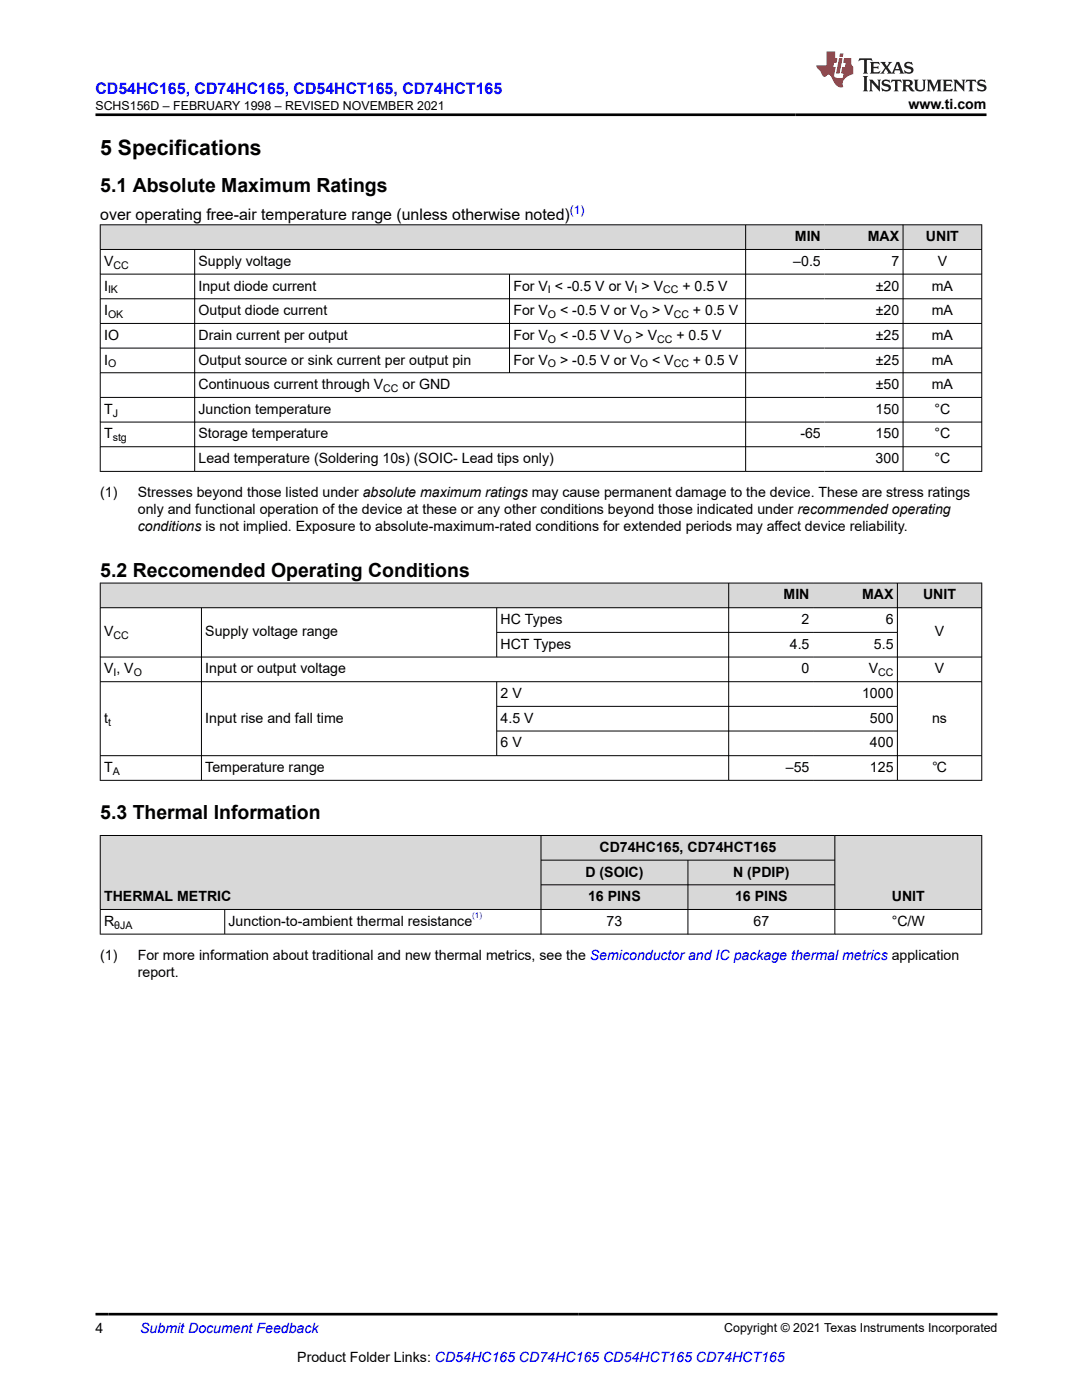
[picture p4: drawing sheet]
<svg xmlns="http://www.w3.org/2000/svg" width="216mm" height="279mm" viewBox="0 0 216 279" stroke-linecap="round" stroke-linejoin="round" font-family="sans-serif">
<defs><g id="words">
<text font-size="4.2" x="20" y="30.9">5 Specifications</text>
<g font-size="3.9">
<text x="20" y="38.4">5.1 Absolute Maximum Ratings</text>
<text x="20" y="115.1">5.2 Reccomended Operating Conditions</text>
<text x="20" y="163.4">5.3 Thermal Information</text>
</g>
<text font-size="3.2" fill="#00f" x="19" y="18.7">CD54HC165, CD74HC165, CD54HCT165, CD74HCT165</text>
<text font-size="3.2" x="20" y="43.8">over operating free-air temperature range (unless otherwise noted)</text>
<g font-size="2.8">
<text x="181.3" y="21.8">www.ti.com</text>
<text x="20.8" y="53.1">V</text>
<text x="39.6" y="53.1">Supply voltage</text>
<text x="158.3" y="53.1">–0.5</text>
<text x="158.6" y="48.1">MIN</text>
<text x="173.2" y="48.1">MAX</text>
<text x="177.9" y="53.1">7</text>
<text x="184.8" y="48.1">UNIT</text>
<text x="187.1" y="53.1">V</text>
<text x="20.8" y="58">I</text>
<text x="39.6" y="58">Input diode current</text>
<text x="102.4" y="58">For V &lt; -0.5 V or V &gt; V</text>
<text x="136.2" y="58">+ 0.5 V</text>
<text x="174.7" y="58">±20</text>
<text x="185.9" y="58">mA</text>
<text x="20.8" y="62.9">I</text>
<text x="39.6" y="62.9">Output diode current</text>
<text x="102.4" y="62.9">For V</text>
<text x="111.8" y="62.9">&lt; -0.5 V or V</text>
<text x="130.1" y="62.9">&gt; V</text>
<text x="138.3" y="62.9">+ 0.5 V</text>
<text x="174.7" y="62.9">±20</text>
<text x="185.9" y="62.9">mA</text>
<text x="20.8" y="67.8">IO</text>
<text x="39.6" y="67.8">Drain current per output</text>
<text x="102.4" y="67.8">For V</text>
<text x="111.8" y="67.8">&lt; -0.5 V V</text>
<text x="126.8" y="67.8">&gt; V</text>
<text x="135" y="67.8">+ 0.5 V</text>
<text x="174.7" y="67.8">±25</text>
<text x="185.9" y="67.8">mA</text>
<text x="20.8" y="72.7">I</text>
<text x="39.6" y="72.7">Output source or sink current per output pin</text>
<text x="39.6" y="77.7">Continuous current through V</text>
<text x="80.3" y="77.7">or GND</text>
<text x="102.4" y="72.7">For V</text>
<text x="111.8" y="72.7">&gt; -0.5 V or V</text>
<text x="130.1" y="72.7">&lt; V</text>
<text x="138.3" y="72.7">+ 0.5 V</text>
<text x="174.7" y="72.7">±25</text>
<text x="174.7" y="77.7">±50</text>
<text x="185.9" y="72.7">mA</text>
<text x="185.9" y="77.7">mA</text>
<text x="20.8" y="82.6">T</text>
<text x="39.6" y="82.6">Junction temperature</text>
<text x="174.7" y="82.6">150</text>
<text x="186.5" y="82.6">°C</text>
<text x="20.8" y="87.5">T</text>
<text x="39.6" y="87.5">Storage temperature</text>
<text x="159.7" y="87.5">-65</text>
<text x="174.7" y="87.5">150</text>
<text x="186.5" y="87.5">°C</text>
<text x="39.6" y="92.4">Lead temperature (Soldering 10s) (SOIC- Lead tips only)</text>
<text x="174.7" y="92.4">300</text>
<text x="186.5" y="92.4">°C</text>
<text x="20" y="99.2">(1)</text>
<text x="27.5" y="99.2">Stresses beyond those listed under absolute maximum ratings may cause permanent damage to the device. These are stress ratings</text>
<text x="27.5" y="102.6">only and functional operation of the device at these or any other conditions beyond those indicated under recommended operating</text>
<text x="27.5" y="106">conditions is not implied. Exposure to absolute-maximum-rated conditions for extended periods may affect device reliability.</text>
<text x="156.4" y="119.6">MIN</text>
<text x="172" y="119.6">MAX</text>
<text x="184.2" y="119.6">UNIT</text>
<text x="99.9" y="124.6">HC Types</text>
<text x="160" y="124.6">2</text>
<text x="176.7" y="124.6">6</text>
<text x="20.8" y="127">V</text>
<text x="41" y="127">Supply voltage range</text>
<text x="99.9" y="129.5">HCT Types</text>
<text x="157.6" y="129.5">4.5</text>
<text x="174.4" y="129.5">5.5</text>
<text x="186.5" y="127">V</text>
<text x="20.8" y="134.4">V , V</text>
<text x="41" y="134.4">Input or output voltage</text>
<text x="160" y="134.4">0</text>
<text x="173.4" y="134.4">V</text>
<text x="186.5" y="134.4">V</text>
<text x="99.9" y="139.3">2 V</text>
<text x="172" y="139.3">1000</text>
<text x="20.8" y="144.2">t</text>
<text x="41" y="144.2">Input rise and fall time</text>
<text x="99.9" y="144.2">4.5 V</text>
<text x="99.9" y="149.2">6 V</text>
<text x="173.6" y="144.2">500</text>
<text x="173.6" y="149.2">400</text>
<text x="186" y="144.2">ns</text>
<text x="20.8" y="154.1">T</text>
<text x="41" y="154.1">Temperature range</text>
<text x="156.8" y="154.1">–55</text>
<text x="173.6" y="154.1">125</text>
<text x="186" y="154.1">℃</text>
<text x="119.6" y="170">CD74HC165, CD74HCT165</text>
<text x="20.8" y="179.9">THERMAL METRIC</text>
<text x="116.8" y="174.9">D (SOIC)</text>
<text x="117.4" y="179.9">16 PINS</text>
<text x="146.3" y="174.9">N (PDIP)</text>
<text x="146.7" y="179.9">16 PINS</text>
<text x="178" y="179.9">UNIT</text>
<text x="20.8" y="184.8">R</text>
<text x="45.6" y="184.8">Junction-to-ambient thermal resistance</text>
<text x="121" y="184.8">73</text>
<text x="150.4" y="184.8">67</text>
<text x="177.9" y="184.8">°C/W</text>
<text x="20" y="191.6">(1)</text>
<text x="27.5" y="191.6">For more information about traditional and new thermal metrics, see the Semiconductor and IC package thermal metrics application</text>
<text x="27.5" y="195">report.</text>
<text x="19" y="266.1">4</text>
<text x="59.3" y="271.7">Product Folder Links: CD54HC165 CD74HC165 CD54HCT165 CD74HCT165</text>
</g>
<text font-size="2.8" fill="#00f" x="28" y="266.1">Submit Document Feedback</text>
<g font-size="2.5">
<text x="19.1" y="21.9">SCHS156D – FEBRUARY 1998 – REVISED NOVEMBER 2021</text>
<text x="144.5" y="265.8">Copyright © 2021 Texas Instruments Incorporated</text>
</g>
<text font-size="2.4" fill="#00f" x="113.7" y="42.8">(1)</text>
<g font-size="2.1">
<text x="22.6" y="53.6">CC</text>
<text x="21.6" y="58.5">IK</text>
<text x="109.3" y="58.5">I</text>
<text x="126.6" y="58.5">I</text>
<text x="132.3" y="58.5">CC</text>
<text x="21.6" y="63.5">OK</text>
<text x="109.3" y="63.5">O</text>
<text x="127.7" y="63.5">O</text>
<text x="134.4" y="63.5">CC</text>
<text x="109.3" y="68.4">O</text>
<text x="124.4" y="68.4">O</text>
<text x="131.1" y="68.4">CC</text>
<text x="21.6" y="73.3">O</text>
<text x="109.3" y="73.3">O</text>
<text x="127.7" y="73.3">O</text>
<text x="134.4" y="73.3">CC</text>
<text x="22.5" y="83.2">J</text>
<text x="76.5" y="78.2">CC</text>
<text x="22.5" y="88.1">stg</text>
<text x="22.6" y="127.6">CC</text>
<text x="22.6" y="135">I</text>
<text x="26.7" y="135">O</text>
<text x="175.2" y="135">CC</text>
<text x="21.6" y="144.8">t</text>
<text x="22.5" y="154.7">A</text>
<text x="22.8" y="185.3">θJA</text>
</g>
<text font-size="1.6" fill="#00f" x="94.2" y="183.1">(1)</text>
</g></defs>
<g fill="#d8d8d8">
<path d="M20 44.9h175.9v4.9h-175.9z" fill-rule="evenodd"/>
<path d="M20.1 44.9h128.6v4.8h-128.6z" fill-rule="evenodd"/>
<path d="M148.8 44.9h15.7v4.8h-15.7z" fill-rule="evenodd"/>
<path d="M164.5 44.9h15.6v4.8h-15.6z" fill-rule="evenodd"/>
<path d="M180.3 44.9h15.5v4.8h-15.5z" fill-rule="evenodd"/>
</g>
<g fill="none" stroke="#000" stroke-width=".2">
<path d="M19.9 44.9h176.1M19.9 49.8h176.1M19.9 54.7h176.1M19.9 59.6h176.1M20 44.8v49.3M38.8 49.8v44.3M101.7 54.7v19.8M148.8 44.8v49.3M180.2 44.8v49.3M195.9 44.8v49.3M19.9 64.5h176.1M19.9 69.5h176.1"/>
<path d="M19.9 74.4h176.1M19.9 79.3h176.1M19.9 84.2h176.1M19.9 89.2h176.1M19.9 94.1h176.1"/>
</g>
<g fill="#d8d8d8">
<path d="M20 116.4h175.9v4.9h-175.9z" fill-rule="evenodd"/>
<path d="M20.1 116.4h125.2v4.8h-125.2z" fill-rule="evenodd"/>
<path d="M145.5 116.4h16.7v4.8h-16.7z" fill-rule="evenodd"/>
<path d="M162.2 116.4h16.8v4.8h-16.8z" fill-rule="evenodd"/>
<path d="M179.1 116.4h16.7v4.8h-16.7z" fill-rule="evenodd"/>
</g>
<g fill="none" stroke="#000" stroke-width=".2">
<path d="M19.9 116.4h176.1M20 116.3v39.5M145.4 116.3v39.5M179.1 116.3v39.5M195.9 116.3v39.5M19.9 121.3h176.1M19.9 131.1h176.1M19.9 136h176.1M40.2 121.3v34.5M99.1 121.3v9.9M99.1 136v14.9M99.1 126.2h80"/>
<path d="M19.9 150.8h176.1M19.9 155.7h176.1M99.1 141h80M99.1 145.9h80"/>
</g>
<g fill="#d8d8d8">
<path d="M20 166.7h175.9v5h-175.9z" fill-rule="evenodd"/>
<path d="M20.1 166.8h87.8v14.6h-87.8z" fill-rule="evenodd"/>
<path d="M108 166.8h58.5v4.8h-58.5z" fill-rule="evenodd"/>
<path d="M166.6 166.8h29.2v14.6h-29.2z" fill-rule="evenodd"/>
<path d="M108 171.7h29.2v4.8h-29.2z" fill-rule="evenodd"/>
<path d="M137.3 171.7h29.2v4.8h-29.2z" fill-rule="evenodd"/>
<path d="M108 176.6h29.2v4.8h-29.2z" fill-rule="evenodd"/>
<path d="M137.3 176.6h29.2v4.8h-29.2z" fill-rule="evenodd"/>
</g>
<path d="M19.9 166.7h176.1M20 166.7v19.8M107.9 166.7v19.8M107.9 171.7h58.7M107.9 176.6h58.7M137.3 171.7v14.8M166.6 166.7v19.8M195.9 166.7v19.8M19.9 181.5h176.1M19.9 186.4h176.1M44.8 181.5v5" fill="none" stroke="#000" stroke-width=".2"/>
<path d="M171.5 11.6l-.2 .6 .5-.2h.6v.1v2.2l-.2 .4h1l-.2-.4v-2.2v-.1h.5l.5 .2-.1-.6zM173.6 12.4l.2 .3v1.6l-.2 .4h1.9l.1-.6a1.08 1.08 0 0 1-1.3 .2v-.7h.6l.4 .2v-.7l-.4 .2h-.6v-.5l.2-.2a1 1 0 0 1 1 .3l-.1-.5zM175.7 12.4l.9 1.1-1 1.2h.9l-.2-.2 .5-.8 .4 .8-.2 .2h1.6l-.2-.2 .2-.5h.9l.1 .5-.1 .2h.9l-.2-.4-.8-1.9h-.5l-.9 2.1-.9-1.1 .9-1h-.8l.2 .2-.4 .6-.4-.6 .2-.2zM179 12.8l.4 1h-.7zM180.7 12.5a.65 .65 0 0 0-.2 .7 .65 .65 0 0 0 .6 .5l.6 .1 .1 .3a.79 .79 0 0 1-.7 .4 .79 .79 0 0 1-.7-.5l.1 .7 .2-.1a.93 .93 0 0 0 1.1 0 .93 .93 0 0 0 .4-.9 1.46 1.46 0 0 0-1.2-.6l-.1-.3a1.09 1.09 0 0 1 1.2 .2l-.2-.6-.1 .1-.5-.2zM172.2 15.2l.2 .4v2.2l-.2 .4h1l-.2-.4v-2.2l.2-.4zM173.4 15.9l.2 .4v1.5l-.2 .4h.8l-.3-.4 .1-1.3 1.6 1.8v-2l.2-.4h-.7l.1 .2 .1 1.1-1.2-1.3zM176.2 16a.65 .65 0 0 0-.2 .8 .65 .65 0 0 0 .6 .4l.6 .2 .1 .2a.79 .79 0 0 1-.7 .4 .79 .79 0 0 1-.7-.5l.1 .7 .2-.1a.93 .93 0 0 0 1.1 .1 .93 .93 0 0 0 .4-1 1.46 1.46 0 0 0-1.2-.5l-.1-.4a1.09 1.09 0 0 1 1.2 .2l-.1-.6-.2 .1-.5-.1zM177.9 15.9l-.1 .6a.63 .63 0 0 1 .8-.3v1.6l-.3 .4h1l-.2-.4v-1.6a.66 .66 0 0 1 .8 .3l-.1-.6zM180 15.9l.2 .4v1.5l-.2 .4h1l-.2-.2-.1-.7h.5l.1 .2a.79 .79 0 0 0 1.2 .6l-1-.9a.61 .61 0 0 0 .6-.6 .61 .61 0 0 0-.5-.7zM180.8 16.2h.1a.47 .47 0 0 1 .5 .1 .47 .47 0 0 1 .1 .5l-.1 .1-.7 .1zM182.3 15.9l.2 .2a2.27 2.27 0 0 0 .4 2 1.04 1.04 0 0 0 1.7-.7v-1.3l.2-.2h-.8l.2 .4v1.1a.6 .6 0 0 1-.6 .6 .6 .6 0 0 1-.6-.6v-1.1l.3-.4zM184.9 15.9l.2 .4v1.5l-.2 .4h.8l-.3-.4v-1.4l.9 1.9 .9-1.9v1.4l-.3 .4h1l-.2-.4v-1.5l.2-.4h-.8l-.7 1.5-.6-1.5zM188.1 15.9l.2 .4v1.5l-.2 .4h1.9l.1-.6a1.09 1.09 0 0 1-1.3 .2v-.7h.6l.4 .2v-.6l-.4 .2h-.6v-.6l.2-.1a1.01 1.01 0 0 1 1 .3l-.1-.6zM190.2 15.9l.3 .4v1.5l-.3 .4h.8l-.2-.4v-1.3l1.6 1.8v-2l.2-.4h-.7l.2 .2v1.1l-1.2-1.3zM192.8 15.9l-.1 .6a.63 .63 0 0 1 .8-.3v1.6l-.3 .4h1l-.2-.4v-1.6a.66 .66 0 0 1 .8 .3l-.1-.6zM195.2 16a.65 .65 0 0 0-.2 .8 .65 .65 0 0 0 .6 .4l.6 .2 .2 .2a.79 .79 0 0 1-.7 .4 .79 .79 0 0 1-.7-.5l.1 .7 .2-.1a.93 .93 0 0 0 1 .1 .93 .93 0 0 0 .5-1 1.46 1.46 0 0 0-1.3-.5v-.4a1.09 1.09 0 0 1 1.2 .2l-.2-.6-.2 .1-.5-.1z" fill="#231f20"/>
<path d="M164.9 10.3v2.7h-2l.1 .4 .8 1a.95 .95 0 0 0 1 .9 .59 .59 0 0 1 .5-.4 .59 .59 0 0 1 .5 .3l.4 .8a1.59 1.59 0 0 0 2.1 1.4 1.61 1.61 0 0 1 1-2.3l1-.3-.1-1.5a1.59 1.59 0 0 1-.3-1.7h-1.5l-.2 .9h.6l-.2 .9h-.5l-.2 .9v.3l.4 .1-.1 .9h-.7a.73 .73 0 0 1-1-.7l.3-1.5h-.5l.1-.9h.5l.2-.9h-.5v-1.3zM167.4 11.6l-.6 3.1h.7l.6-3.1zM167.6 10.7l-.1 .6h.7l.1-.6z" fill="#ed1c24"/>
<path d="M19 22.9h177.8M19 262.3h180" fill="none" stroke="#000" stroke-width=".53"/>
<use href="#words"/>
</svg>
